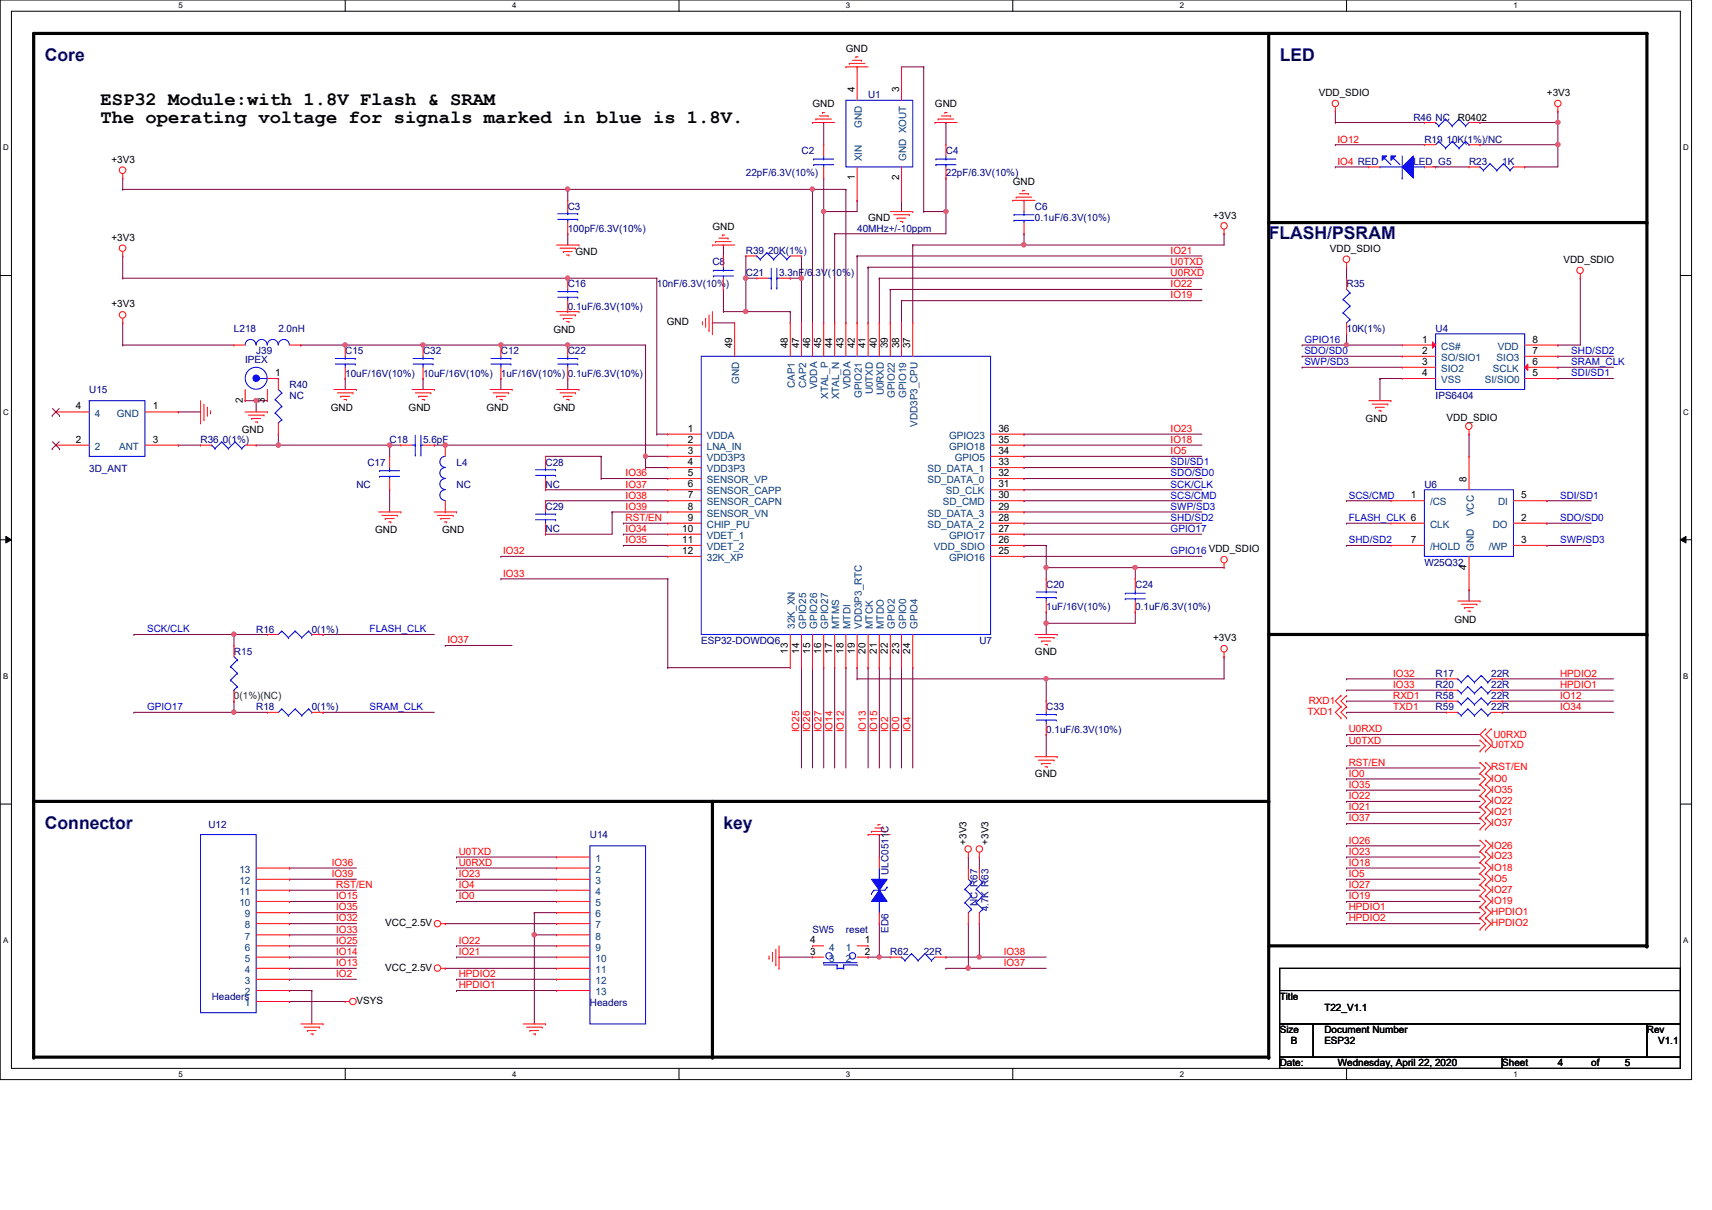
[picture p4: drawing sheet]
<svg xmlns="http://www.w3.org/2000/svg" width="297mm" height="210mm" viewBox="0 0 297 210" stroke-linecap="round" stroke-linejoin="round" font-family="sans-serif">
<defs><g id="words">
<g font-size="3.3">
<text x="17.4" y="18.2">ESP32 Module:with 1.8V Flash &amp; SRAM</text>
<text x="17.4" y="21.4">The operating voltage for signals marked in blue is 1.8V.</text>
</g>
<g font-size="3" fill="#00007f">
<text x="7.8" y="10.6">Core</text>
<text x="222" y="10.6">LED</text>
<text x="220.1" y="41.4">FLASH/PSRAM</text>
<text x="7.8" y="143.8">Connector</text>
<text x="125.5" y="143.8">key</text>
</g>
<g font-size="1.7">
<text x="146.8" y="9">GND</text>
<text x="148.3" y="16" transform="rotate(-90 148.3 16)">4</text>
<text x="156" y="16" transform="rotate(-90 156 16)">3</text>
<text x="228.8" y="16.7">VDD_SDIO</text>
<text x="268.4" y="16.7">+3V3</text>
<text x="141" y="18.6">GND</text>
<text x="162.2" y="18.6">GND</text>
<text x="252.9" y="20.9">R0402</text>
<text x="19.3" y="28.3">+3V3</text>
<text x="148.3" y="31.3" transform="rotate(-90 148.3 31.3)">1</text>
<text x="156" y="31.3" transform="rotate(-90 156 31.3)">2</text>
<text x="175.7" y="32.1">GND</text>
<text x="19.3" y="41.8">+3V3</text>
<text x="123.6" y="39.8">GND</text>
<text x="150.6" y="38.3">GND</text>
<text x="210.5" y="37.9">+3V3</text>
<text x="99.9" y="44.3">GND</text>
<text x="230.8" y="43.7">VDD_SDIO</text>
<text x="271.3" y="45.6">VDD_SDIO</text>
<text x="19.3" y="53.3">+3V3</text>
<text x="96" y="57.8">GND</text>
<text x="115.7" y="56.4">GND</text>
<text x="246.8" y="59.4">1</text>
<text x="265.9" y="59.4">8</text>
<text x="47.7" y="65.2">1</text>
<text x="127" y="60.5" transform="rotate(-90 127 60.5)">49</text>
<text x="136.7" y="60.5" transform="rotate(-90 136.7 60.5)">48</text>
<text x="138.6" y="60.5" transform="rotate(-90 138.6 60.5)">47</text>
<text x="140.5" y="60.5" transform="rotate(-90 140.5 60.5)">46</text>
<text x="142.5" y="60.5" transform="rotate(-90 142.5 60.5)">45</text>
<text x="144.4" y="60.5" transform="rotate(-90 144.4 60.5)">44</text>
<text x="146.3" y="60.5" transform="rotate(-90 146.3 60.5)">43</text>
<text x="148.3" y="60.5" transform="rotate(-90 148.3 60.5)">42</text>
<text x="150.2" y="60.5" transform="rotate(-90 150.2 60.5)">41</text>
<text x="152.1" y="60.5" transform="rotate(-90 152.1 60.5)">40</text>
<text x="154" y="60.5" transform="rotate(-90 154 60.5)">39</text>
<text x="156" y="60.5" transform="rotate(-90 156 60.5)">38</text>
<text x="157.9" y="60.5" transform="rotate(-90 157.9 60.5)">37</text>
<text x="246.8" y="61.4">2</text>
<text x="246.8" y="63.3">3</text>
<text x="246.8" y="65.2">4</text>
<text x="265.9" y="65.2">5</text>
<text x="265.9" y="63.3">6</text>
<text x="265.9" y="61.4">7</text>
<text x="13.2" y="71">4</text>
<text x="26.5" y="71">1</text>
<text x="42.1" y="69.9" transform="rotate(-90 42.1 69.9)">2</text>
<text x="46" y="69.9" transform="rotate(-90 46 69.9)">3</text>
<text x="57.4" y="71.3">GND</text>
<text x="70.9" y="71.3">GND</text>
<text x="84.4" y="71.3">GND</text>
<text x="96" y="71.3">GND</text>
<text x="13.2" y="76.8">2</text>
<text x="26.5" y="76.8">3</text>
<text x="41.9" y="75.2">GND</text>
<text x="119.3" y="74.9">1</text>
<text x="119.3" y="76.8">2</text>
<text x="173.2" y="76.8">35</text>
<text x="173.2" y="74.9">36</text>
<text x="236.9" y="73.2">GND</text>
<text x="251" y="73.1">VDD_SDIO</text>
<text x="119.3" y="78.7">3</text>
<text x="119.3" y="80.7">4</text>
<text x="119.3" y="82.6">5</text>
<text x="173.2" y="82.6">32</text>
<text x="173.2" y="80.7">33</text>
<text x="173.2" y="78.7">34</text>
<text x="254.5" y="83.6" transform="rotate(-90 254.5 83.6)">8</text>
<text x="119.3" y="84.5">6</text>
<text x="119.3" y="86.4">7</text>
<text x="119.3" y="88.4">8</text>
<text x="173.2" y="88.4">29</text>
<text x="173.2" y="86.4">30</text>
<text x="173.2" y="84.5">31</text>
<text x="244.8" y="86.4">1</text>
<text x="263.9" y="86.4">5</text>
<text x="65.1" y="92.5">GND</text>
<text x="76.7" y="92.5">GND</text>
<text x="118.4" y="92.2">10</text>
<text x="118.4" y="94.2">11</text>
<text x="119.3" y="90.3">9</text>
<text x="173.2" y="94.2">26</text>
<text x="173.2" y="92.2">27</text>
<text x="173.2" y="90.3">28</text>
<text x="244.8" y="94.2">7</text>
<text x="263.9" y="90.3">2</text>
<text x="263.9" y="94.2">3</text>
<text x="118.4" y="96.1">12</text>
<text x="173.2" y="96.1">25</text>
<text x="254.5" y="98.8" transform="rotate(-90 254.5 98.8)">4</text>
<text x="252.3" y="108">GND</text>
<text x="136.7" y="113.4" transform="rotate(-90 136.7 113.4)">13</text>
<text x="138.6" y="113.4" transform="rotate(-90 138.6 113.4)">14</text>
<text x="140.5" y="113.4" transform="rotate(-90 140.5 113.4)">15</text>
<text x="142.5" y="113.4" transform="rotate(-90 142.5 113.4)">16</text>
<text x="144.4" y="113.4" transform="rotate(-90 144.4 113.4)">17</text>
<text x="146.3" y="113.4" transform="rotate(-90 146.3 113.4)">18</text>
<text x="148.3" y="113.4" transform="rotate(-90 148.3 113.4)">19</text>
<text x="150.2" y="113.4" transform="rotate(-90 150.2 113.4)">20</text>
<text x="152.1" y="113.4" transform="rotate(-90 152.1 113.4)">21</text>
<text x="154" y="113.4" transform="rotate(-90 154 113.4)">22</text>
<text x="156" y="113.4" transform="rotate(-90 156 113.4)">23</text>
<text x="157.9" y="113.4" transform="rotate(-90 157.9 113.4)">24</text>
<text x="179.6" y="113.6">GND</text>
<text x="210.5" y="111.3">+3V3</text>
<text x="179.6" y="134.8">GND</text>
<text x="167.7" y="146.5" transform="rotate(-90 167.7 146.5)">+3V3</text>
<text x="171.5" y="146.5" transform="rotate(-90 171.5 146.5)">+3V3</text>
<text x="66.8" y="160.7">VCC_2.5V</text>
<text x="140.6" y="165.6">3</text>
<text x="140.6" y="163.7">4</text>
<text x="150.1" y="163.7">1</text>
<text x="150.1" y="165.6">2</text>
<text x="66.8" y="168.4">VCC_2.5V</text>
<text x="222" y="173.4">Title</text>
<text x="61.8" y="174.2">VSYS</text>
<text x="222" y="179.2">Size</text>
<text x="229.8" y="179.2">Document Number</text>
<text x="229.8" y="175.3">T22_V1.1</text>
<text x="285.7" y="179.2">Rev</text>
<text x="222" y="185">Date:</text>
<text x="224" y="181.1">B</text>
<text x="229.8" y="181.1">ESP32</text>
<text x="232.1" y="185">Wednesday, April 22, 2020</text>
<text x="260.6" y="185">Sheet</text>
<text x="270.3" y="185">4</text>
<text x="276.1" y="185">of</text>
<text x="281.9" y="185">5</text>
<text x="287.7" y="181.1">V1.1</text>
</g>
<g font-size="1.7" fill="#00007f">
<text x="150.6" y="17.1">U1</text>
<text x="245.2" y="20.9">R46 NC</text>
<text x="139.1" y="26.7">C2</text>
<text x="164.1" y="26.7">C4</text>
<text x="245.2" y="28.7">LED_G5</text>
<text x="247.1" y="24.8">R19 10K(1%)/NC</text>
<text x="254.9" y="28.7">R23</text>
<text x="260.6" y="28.7">1K</text>
<text x="129.4" y="30.6">22pF/6.3V(10%)</text>
<text x="164.1" y="30.6">22pF/6.3V(10%)</text>
<text x="98.5" y="36.4">C3</text>
<text x="98.5" y="40.2">100pF/6.3V(10%)</text>
<text x="148.7" y="40.2">40MHz+/-10ppm</text>
<text x="179.6" y="36.4">C6</text>
<text x="179.6" y="38.3">0.1uF/6.3V(10%)</text>
<text x="123.6" y="46">C8</text>
<text x="129.4" y="44.1">R39 20K(1%)</text>
<text x="129.4" y="48">C21</text>
<text x="135.2" y="48">3.3nF/6.3V(10%)</text>
<text x="98.5" y="49.9">C16</text>
<text x="98.5" y="53.8">0.1uF/6.3V(10%)</text>
<text x="114" y="49.9">10nF/6.3V(10%)</text>
<text x="233.6" y="49.9">R35</text>
<text x="40.6" y="57.6">L218</text>
<text x="48.3" y="57.6">2.0nH</text>
<text x="233.6" y="57.6">10K(1%)</text>
<text x="249.1" y="57.6">U4</text>
<text x="42.5" y="63">IPEX</text>
<text x="44.4" y="61.5">J39</text>
<text x="59.9" y="61.5">C15</text>
<text x="59.9" y="65.3">10uF/16V(10%)</text>
<text x="73.4" y="61.5">C32</text>
<text x="73.4" y="65.3">10uF/16V(10%)</text>
<text x="86.9" y="61.5">C12</text>
<text x="86.9" y="65.3">1uF/16V(10%) 0.1uF/6.3V(10%)</text>
<text x="98.5" y="61.5">C22</text>
<text x="15.5" y="68.2">U15</text>
<text x="50.2" y="67.3">R40</text>
<text x="50.2" y="69.2">NC</text>
<text x="249.1" y="69.2">IPS6404</text>
<text x="34.8" y="76.9">R36 0(1%)</text>
<text x="67.6" y="76.9">C18</text>
<text x="73.4" y="76.9">5.6pF</text>
<text x="15.5" y="81.9">3D_ANT</text>
<text x="63.8" y="80.8">C17</text>
<text x="79.2" y="80.8">L4</text>
<text x="94.7" y="80.8">C28</text>
<text x="61.8" y="84.6">NC</text>
<text x="79.2" y="84.6">NC</text>
<text x="94.7" y="88.5">C29</text>
<text x="94.7" y="84.6">NC</text>
<text x="247.1" y="84.6">U6</text>
<text x="94.7" y="92.4">NC</text>
<text x="247.1" y="98.1">W25Q32</text>
<text x="181.5" y="102">C20</text>
<text x="181.5" y="105.9">1uF/16V(10%)</text>
<text x="197" y="102">C24</text>
<text x="197" y="105.9">0.1uF/6.3V(10%)</text>
<text x="40.6" y="113.6">R15</text>
<text x="44.4" y="109.7">R16</text>
<text x="54.1" y="109.7">0(1%)</text>
<text x="121.7" y="111.7">ESP32-DOWDQ6</text>
<text x="169.9" y="111.7">U7</text>
<text x="249.1" y="117.4">R17</text>
<text x="249.1" y="119.4">R20</text>
<text x="258.7" y="117.4">22R</text>
<text x="258.7" y="119.4">22R</text>
<text x="44.4" y="123.2">R18</text>
<text x="54.1" y="123.2">0(1%)</text>
<text x="181.5" y="123.2">C33</text>
<text x="249.1" y="121.3">R58</text>
<text x="249.1" y="123.2">R59</text>
<text x="258.7" y="121.3">22R</text>
<text x="258.7" y="123.2">22R</text>
<text x="181.5" y="127.1">0.1uF/6.3V(10%)</text>
<text x="36.1" y="143.7">U12</text>
<text x="102.4" y="145.5">U14</text>
<text x="154.2" y="151.8" transform="rotate(-90 154.2 151.8)">ULC0511C</text>
<text x="141" y="161.8">SW5</text>
<text x="146.8" y="161.8">reset</text>
<text x="154.2" y="161.8" transform="rotate(-90 154.2 161.8)">ED6</text>
<text x="169.6" y="157.1" transform="rotate(-90 169.6 157.1)">NC R67</text>
<text x="171.5" y="158.1" transform="rotate(-90 171.5 158.1)">4.7K R63</text>
<text x="154.5" y="165.7">R62</text>
<text x="160.3" y="165.7">22R</text>
<text x="36.7" y="173.4">Headers</text>
<text x="102.4" y="174.6">Headers</text>
</g>
<g font-size="1.7" fill="#003f7f">
<text x="149.5" y="22.2" transform="rotate(-90 149.5 22.2)">GND</text>
<text x="149.5" y="28" transform="rotate(-90 149.5 28)">XIN</text>
<text x="157.2" y="28" transform="rotate(-90 157.2 28)">GND XOUT</text>
<text x="250.1" y="60.7">CS#</text>
<text x="250.1" y="62.6">SO/SIO1</text>
<text x="250.1" y="64.5">SIO2</text>
<text x="259" y="64.5">SCLK</text>
<text x="259.7" y="62.6">SIO3</text>
<text x="259.9" y="60.7">VDD</text>
<text x="128.3" y="66.6" transform="rotate(-90 128.3 66.6)">GND</text>
<text x="137.9" y="67.3" transform="rotate(-90 137.9 67.3)">CAP1</text>
<text x="139.9" y="67.3" transform="rotate(-90 139.9 67.3)">CAP2</text>
<text x="141.8" y="67.5" transform="rotate(-90 141.8 67.5)">VDDA</text>
<text x="143.7" y="69.2" transform="rotate(-90 143.7 69.2)">XTAL_P</text>
<text x="145.6" y="69.3" transform="rotate(-90 145.6 69.3)">XTAL_N</text>
<text x="147.6" y="67.5" transform="rotate(-90 147.6 67.5)">VDDA</text>
<text x="149.5" y="69" transform="rotate(-90 149.5 69)">GPIO21</text>
<text x="151.4" y="68.4" transform="rotate(-90 151.4 68.4)">U0TXD</text>
<text x="153.4" y="68.6" transform="rotate(-90 153.4 68.6)">U0RXD</text>
<text x="155.3" y="69" transform="rotate(-90 155.3 69)">GPIO22</text>
<text x="157.2" y="69" transform="rotate(-90 157.2 69)">GPIO19</text>
<text x="250.1" y="66.5">VSS</text>
<text x="257.6" y="66.5">SI/SIO0</text>
<text x="16.5" y="72.3">4</text>
<text x="20.3" y="72.3">GND</text>
<text x="122.6" y="76.1">VDDA</text>
<text x="159.2" y="74" transform="rotate(-90 159.2 74)">VDD3P3_CPU</text>
<text x="164.7" y="76.1">GPIO23</text>
<text x="16.5" y="78">2</text>
<text x="20.7" y="78">ANT</text>
<text x="122.6" y="78">LNA_IN</text>
<text x="122.6" y="80">VDD3P3</text>
<text x="122.6" y="81.9">VDD3P3</text>
<text x="122.6" y="83.8">SENSOR_VP</text>
<text x="160.9" y="83.8">SD_DATA_0</text>
<text x="160.9" y="81.9">SD_DATA_1</text>
<text x="164.7" y="78">GPIO18</text>
<text x="165.6" y="80">GPIO5</text>
<text x="122.6" y="85.8">SENSOR_CAPP</text>
<text x="122.6" y="87.7">SENSOR_CAPN</text>
<text x="122.6" y="89.6">SENSOR_VN</text>
<text x="160.9" y="89.6">SD_DATA_3</text>
<text x="163.6" y="87.7">SD_CMD</text>
<text x="164.1" y="85.8">SD_CLK</text>
<text x="248.1" y="87.7">/CS</text>
<text x="255.7" y="89.5" transform="rotate(-90 255.7 89.5)">VCC</text>
<text x="259.9" y="87.7">DI</text>
<text x="122.6" y="91.6">CHIP_PU</text>
<text x="122.6" y="93.5">VDET_1</text>
<text x="122.6" y="95.4">VDET_2</text>
<text x="160.9" y="91.6">SD_DATA_2</text>
<text x="162" y="95.4">VDD_SDIO</text>
<text x="164.7" y="93.5">GPIO17</text>
<text x="248.1" y="91.6">CLK</text>
<text x="248.1" y="95.4">/HOLD</text>
<text x="255.7" y="95.5" transform="rotate(-90 255.7 95.5)">GND</text>
<text x="258.3" y="95.4">/WP</text>
<text x="259" y="91.6">DO</text>
<text x="122.6" y="97.3">32K_XP</text>
<text x="164.7" y="97.3">GPIO16</text>
<text x="137.9" y="109.1" transform="rotate(-90 137.9 109.1)">32K_XN</text>
<text x="139.9" y="109.1" transform="rotate(-90 139.9 109.1)">GPIO25</text>
<text x="141.8" y="109.1" transform="rotate(-90 141.8 109.1)">GPIO26</text>
<text x="143.7" y="109.1" transform="rotate(-90 143.7 109.1)">GPIO27</text>
<text x="145.6" y="109.1" transform="rotate(-90 145.6 109.1)">MTMS</text>
<text x="147.6" y="109.1" transform="rotate(-90 147.6 109.1)">MTDI</text>
<text x="149.5" y="109.1" transform="rotate(-90 149.5 109.1)">VDD3P3_RTC</text>
<text x="151.4" y="109.1" transform="rotate(-90 151.4 109.1)">MTCK</text>
<text x="153.4" y="109.1" transform="rotate(-90 153.4 109.1)">MTDO</text>
<text x="155.3" y="109.1" transform="rotate(-90 155.3 109.1)">GPIO2</text>
<text x="157.2" y="109.1" transform="rotate(-90 157.2 109.1)">GPIO0</text>
<text x="159.2" y="109.1" transform="rotate(-90 159.2 109.1)">GPIO4</text>
<text x="103.3" y="149.5">1</text>
<text x="41.5" y="155.2">11</text>
<text x="41.5" y="153.3">12</text>
<text x="41.5" y="151.4">13</text>
<text x="103.3" y="151.4">2</text>
<text x="103.3" y="153.3">3</text>
<text x="103.3" y="155.2">4</text>
<text x="41.5" y="157.2">10</text>
<text x="42.5" y="161">8</text>
<text x="42.5" y="159.1">9</text>
<text x="103.3" y="157.2">5</text>
<text x="103.3" y="159.1">6</text>
<text x="103.3" y="161">7</text>
<text x="42.5" y="166.8">5</text>
<text x="42.5" y="164.9">6</text>
<text x="42.5" y="163">7</text>
<text x="103.3" y="163">8</text>
<text x="103.3" y="164.9">9</text>
<text x="103.3" y="166.8">10</text>
<text x="143.9" y="166.8">3</text>
<text x="143.9" y="164.9">4</text>
<text x="146.8" y="164.9">1</text>
<text x="146.8" y="166.8">2</text>
<text x="42.5" y="172.6">2</text>
<text x="42.5" y="170.7">3</text>
<text x="42.5" y="168.8">4</text>
<text x="103.3" y="168.8">11</text>
<text x="103.3" y="170.7">12</text>
<text x="103.3" y="172.6">13</text>
<text x="42.5" y="174.5">1</text>
</g>
<g font-size="1.7" fill="#f00">
<text x="232.1" y="24.7">IO12</text>
<text x="232.1" y="28.6">IO4 RED</text>
<text x="203.1" y="47.9">U0RXD</text>
<text x="203.1" y="44">IO21</text>
<text x="203.1" y="46">U0TXD</text>
<text x="203.1" y="49.8">IO22</text>
<text x="203.1" y="51.8">IO19</text>
<text x="203.1" y="76.8">IO18</text>
<text x="203.1" y="74.9">IO23</text>
<text x="108.5" y="82.6">IO36</text>
<text x="203.1" y="78.8">IO5</text>
<text x="108.5" y="88.4">IO39</text>
<text x="108.5" y="84.6">IO37</text>
<text x="108.5" y="86.5">IO38</text>
<text x="108.5" y="90.4">RST/EN</text>
<text x="108.5" y="94.2">IO35</text>
<text x="108.5" y="92.3">IO34</text>
<text x="87.3" y="96.1">IO32</text>
<text x="87.3" y="100">IO33</text>
<text x="77.6" y="111.6">IO37</text>
<text x="241.7" y="117.4">IO32</text>
<text x="241.7" y="119.3">IO33</text>
<text x="270.7" y="119.3">HPDIO1</text>
<text x="270.7" y="117.4">HPDIO2</text>
<text x="226.9" y="124">TXD1</text>
<text x="227.1" y="122.1">RXD1</text>
<text x="241.7" y="121.2">RXD1</text>
<text x="241.7" y="123.2">TXD1</text>
<text x="270.7" y="123.2">IO34</text>
<text x="270.7" y="121.2">IO12</text>
<text x="138.7" y="127" transform="rotate(-90 138.7 127)">IO25</text>
<text x="140.6" y="127" transform="rotate(-90 140.6 127)">IO26</text>
<text x="142.5" y="127" transform="rotate(-90 142.5 127)">IO27</text>
<text x="144.4" y="127" transform="rotate(-90 144.4 127)">IO14</text>
<text x="146.4" y="127" transform="rotate(-90 146.4 127)">IO12</text>
<text x="150.2" y="127" transform="rotate(-90 150.2 127)">IO13</text>
<text x="152.2" y="127" transform="rotate(-90 152.2 127)">IO15</text>
<text x="154.1" y="127" transform="rotate(-90 154.1 127)">IO2</text>
<text x="156" y="127" transform="rotate(-90 156 127)">IO0</text>
<text x="158" y="127" transform="rotate(-90 158 127)">IO4</text>
<text x="234" y="129">U0TXD</text>
<text x="234" y="127">U0RXD</text>
<text x="258.7" y="129.8">U0TXD</text>
<text x="259.1" y="128.1">U0RXD</text>
<text x="234" y="134.7">IO0</text>
<text x="234" y="132.8">RST/EN</text>
<text x="234" y="136.7">IO35</text>
<text x="258.7" y="135.6">IO0</text>
<text x="258.7" y="133.6">RST/EN</text>
<text x="258.7" y="137.5">IO35</text>
<text x="234" y="140.5">IO21</text>
<text x="234" y="138.6">IO22</text>
<text x="234" y="142.5">IO37</text>
<text x="258.7" y="139.4">IO22</text>
<text x="258.7" y="141.4">IO21</text>
<text x="258.7" y="143.3">IO37</text>
<text x="79.6" y="148.3">U0TXD</text>
<text x="234" y="146.3">IO26</text>
<text x="234" y="148.3">IO23</text>
<text x="258.7" y="147.2">IO26</text>
<text x="258.7" y="149.1">IO23</text>
<text x="57.6" y="150.2">IO36</text>
<text x="57.6" y="152.1">IO39</text>
<text x="58.3" y="154.1">RST/EN</text>
<text x="58.3" y="156">IO15</text>
<text x="79.6" y="156">IO0</text>
<text x="79.6" y="152.1">IO23</text>
<text x="79.6" y="150.2">U0RXD</text>
<text x="79.6" y="154.1">IO4</text>
<text x="234" y="156">IO19</text>
<text x="234" y="154.1">IO27</text>
<text x="234" y="152.1">IO5</text>
<text x="234" y="150.2">IO18</text>
<text x="258.7" y="151">IO18</text>
<text x="258.7" y="153">IO5</text>
<text x="258.7" y="154.9">IO27</text>
<text x="58.3" y="161.8">IO33</text>
<text x="58.3" y="157.9">IO35</text>
<text x="58.3" y="159.9">IO32</text>
<text x="234" y="157.9">HPDIO1</text>
<text x="234" y="159.9">HPDIO2</text>
<text x="258.7" y="156.8">IO19</text>
<text x="258.7" y="158.7">HPDIO1</text>
<text x="258.7" y="160.7">HPDIO2</text>
<text x="58.3" y="163.7">IO25</text>
<text x="58.3" y="167.6">IO13</text>
<text x="58.3" y="165.7">IO14</text>
<text x="79.6" y="165.7">IO21</text>
<text x="79.6" y="163.7">IO22</text>
<text x="174.2" y="165.7">IO38</text>
<text x="174.2" y="167.6">IO37</text>
<text x="58.3" y="169.5">IO2</text>
<text x="79.6" y="171.4">HPDIO1</text>
<text x="79.6" y="169.5">HPDIO2</text>
</g>
<g font-size="1.7" fill="#00f">
<text x="226.3" y="59.5">GPIO16</text>
<text x="226.3" y="61.4">SDO/SD0</text>
<text x="226.3" y="63.3">SWP/SD3</text>
<text x="272.6" y="63.3">SRAM_CLK</text>
<text x="272.6" y="61.4">SHD/SD2</text>
<text x="272.6" y="65.3">SDI/SD1</text>
<text x="203.1" y="80.7">SDI/SD1</text>
<text x="203.1" y="82.6">SDO/SD0</text>
<text x="203.1" y="84.6">SCK/CLK</text>
<text x="203.1" y="86.5">SCS/CMD</text>
<text x="203.1" y="88.4">SWP/SD3</text>
<text x="234" y="86.5">SCS/CMD</text>
<text x="270.7" y="86.5">SDI/SD1</text>
<text x="203.1" y="90.4">SHD/SD2</text>
<text x="203.1" y="92.3">GPIO17</text>
<text x="234" y="90.4">FLASH_CLK 6</text>
<text x="234" y="94.2">SHD/SD2</text>
<text x="270.7" y="94.2">SWP/SD3</text>
<text x="270.7" y="90.4">SDO/SD0</text>
<text x="203.1" y="96.1">GPIO16 VDD_SDIO</text>
<text x="25.5" y="109.7">SCK/CLK</text>
<text x="64.1" y="109.7">FLASH_CLK</text>
<text x="25.5" y="123.2">GPIO17</text>
<text x="64.1" y="123.2">SRAM_CLK</text>
</g>
<text font-size="1.7" fill="#007f00" x="40.6" y="121.3">0(1%)(NC)</text>
<g font-size="1.4">
<text x="30.9" y="1.4">5</text>
<text x="88.9" y="1.4">4</text>
<text x="146.8" y="1.4">3</text>
<text x="204.7" y="1.4">2</text>
<text x="262.6" y="1.4">1</text>
<text x=".5" y="26.1">D</text>
<text x="292.1" y="26.1">D</text>
<text x=".5" y="71.9">C</text>
<text x="292.1" y="71.9">C</text>
<text x=".5" y="117.8">B</text>
<text x="292.1" y="117.8">B</text>
<text x=".5" y="163.6">A</text>
<text x="292.1" y="163.6">A</text>
<text x="30.9" y="186.8">5</text>
<text x="88.9" y="186.8">4</text>
<text x="146.8" y="186.8">3</text>
<text x="204.7" y="186.8">2</text>
<text x="262.6" y="186.8">1</text>
</g>
</g></defs>
<path d="M0 0h293.5v187.3h-293.5zM2 1.9h289.5v183.4h-289.5z" fill="none" stroke="#000" stroke-width=".17"/>
<g fill="#fff">
<path d="M30.9 .2h.8v1.5h-.8z"/>
<path d="M30.9 185.5h.8v1.6h-.8z"/>
</g>
<path d="M59.9 0v1.9M59.9 185.3v2" fill="none" stroke="#000" stroke-width=".17"/>
<g fill="#fff">
<path d="M88.9 .2h.7v1.5h-.7z"/>
<path d="M88.9 185.5h.7v1.6h-.7z"/>
</g>
<path d="M117.8 0v1.9M117.8 185.3v2" fill="none" stroke="#000" stroke-width=".17"/>
<g fill="#fff">
<path d="M146.8 .2h.7v1.5h-.7z"/>
<path d="M146.8 185.5h.7v1.6h-.7z"/>
</g>
<path d="M175.7 0v1.9M175.7 185.3v2" fill="none" stroke="#000" stroke-width=".17"/>
<g fill="#fff">
<path d="M204.7 .2h.7v1.5h-.7z"/>
<path d="M204.7 185.5h.7v1.6h-.7z"/>
</g>
<path d="M233.6 0v1.9M233.6 185.3v2" fill="none" stroke="#000" stroke-width=".17"/>
<g fill="#fff">
<path d="M262.6 .2h.8v1.5h-.8z"/>
<path d="M262.6 185.5h.8v1.6h-.8z"/>
<path d="M.5 24.8h1v1.6h-1z"/>
<path d="M292.1 24.8h.9v1.6h-.9z"/>
<path d="M.5 70.7h1v1.5h-1z"/>
<path d="M292.1 70.7h.9v1.5h-.9z"/>
</g>
<path d="M0 47.8h2M291.5 47.8h2" fill="none" stroke="#000" stroke-width=".17"/>
<g fill="#fff">
<path d="M.5 116.5h.9v1.6h-.9z"/>
<path d="M292.1 116.5h.8v1.6h-.8z"/>
</g>
<path d="M0 93.6h2M1 93l1 .6-1 .6zM291.5 93.6l1-.6v1.2zM291.5 93.6h2" fill="none" stroke="#000" stroke-width=".17"/>
<path d="M1 93l1 .6-1 .6zM291.5 93.6l1-.6v1.2z" fill="#000"/>
<g fill="#fff">
<path d="M.5 162.4h.9v1.5h-.9z"/>
<path d="M292.1 162.4h.8v1.5h-.8z"/>
</g>
<path d="M0 139.5h2M291.5 139.5h2" fill="none" stroke="#000" stroke-width=".17"/>
<path d="M220.1 5.8v177.6h-214.3v-177.6h279.9v158.3h-65.6M220.1 38.6h65.6M220.1 110.1h65.6M5.8 139h214.3M123.6 139v44.4" fill="none" stroke="#000" stroke-width=".55"/>
<g fill="#000">
<circle cx="285.7" cy="5.8" r=".28"/>
<circle cx="285.7" cy="38.6" r=".28"/>
<circle cx="285.7" cy="110.1" r=".28"/>
<circle cx="220.1" cy="139" r=".28"/>
<circle cx="285.7" cy="164.1" r=".28"/>
<circle cx="5.8" cy="183.4" r=".28"/>
<circle cx="123.6" cy="183.4" r=".28"/>
<circle cx="220.1" cy="183.4" r=".28"/>
</g>
<path d="M23.2 110.1h.1M23.2 110.1h17.4" fill="none" stroke="#7f003f" stroke-width=".17"/>
<circle cx="40.6" cy="110" r=".38" fill="#f0f"/>
<circle cx="40.6" cy="110" r=".38" fill="none" stroke="#f0f" stroke-width=".17"/>
<path d="M40.6 110.1h.1M40.6 110.1v1.9M40.6 110.1h5.8M23.2 123.6h.1M23.2 123.6h17.4" fill="none" stroke="#7f003f" stroke-width=".17"/>
<circle cx="40.6" cy="123.5" r=".37" fill="#f0f"/>
<circle cx="40.6" cy="123.5" r=".37" fill="none" stroke="#f0f" stroke-width=".17"/>
<path d="M225.9 59.9h.1M225.9 59.9h7.7M56 110.1h.1M56 110.1h19.3M40.6 121.6h.1M40.6 123.6h.1M40.6 121.6v2M40.6 123.6h5.8M56 123.6h.1M56 123.6h19.3" fill="none" stroke="#7f003f" stroke-width=".17"/>
<circle cx="233.6" cy="59.8" r=".37" fill="#f0f"/>
<circle cx="233.6" cy="59.8" r=".37" fill="none" stroke="#f0f" stroke-width=".17"/>
<g fill="none" stroke="#7f003f" stroke-width=".17">
<path d="M98.5 32.9h.1M98.5 32.9h42.5M231.7 25.1h.1M231.7 25.1h15.4M233.6 46.4h.1M233.6 57.9h.1M233.6 59.9h.1M233.6 59.9h9.7M233.6 46.4v1.9M233.6 57.9v2M270.3 59.9h.1M274.2 48.3h.1"/>
<path d="M274.2 48.3v11.6h-3.9M225.9 61.8h.1M225.9 63.7h.1M225.9 63.7h17.4M225.9 61.8h17.4M239.4 65.7h.1M239.4 65.7h3.9M239.4 65.7v3.8M270.3 63.7h.1M270.3 61.8h.1M270.3 65.7h.1M270.3 65.7h9.6"/>
<path d="M270.3 63.7h9.6M270.3 61.8h9.6"/>
</g>
<circle cx="140.9" cy="32.8" r=".38" fill="#f0f"/>
<circle cx="140.9" cy="32.8" r=".38" fill="none" stroke="#f0f" stroke-width=".17"/>
<circle cx="98.5" cy="32.8" r=".38" fill="#f0f"/>
<circle cx="98.5" cy="32.8" r=".38" fill="none" stroke="#f0f" stroke-width=".17"/>
<path d="M21.3 56h.1M21.3 56v3.9M77.3 77.2h.1M77.3 77.2h38.6M67.6 85h.1M67.6 85v3.8M181.5 117.8h.1M181.5 117.8v3.8M212.4 113.9h.1M212.4 113.9v3.9" fill="none" stroke="#7f003f" stroke-width=".17"/>
<circle cx="77.3" cy="77.2" r=".38" fill="#f0f"/>
<circle cx="77.3" cy="77.2" r=".38" fill="none" stroke="#f0f" stroke-width=".17"/>
<g fill="none" stroke="#7f003f" stroke-width=".17">
<path d="M156.4 34.8h.1M156.4 34.8v1.9M164.1 21.3h.1M164.1 21.3v3.8M98.5 40.6h.1M98.5 40.6v1.9M125.5 54.1h.1M125.5 54.1h3.9M137.1 54.1h.1M137.1 54.1v1.9M177.7 40.6h.1M177.7 40.6v1.9"/>
<path d="M212.4 40.6h.1M212.4 40.6v1.9M44.4 77.2h.1M44.4 77.2h3.9M112 79.2h.1M112 79.2h3.9M181.5 108.1h.1M197 106.2h.1M197 106.2v1.9h-15.5"/>
</g>
<circle cx="181.5" cy="108.1" r=".37" fill="#f0f"/>
<circle cx="181.5" cy="108.1" r=".37" fill="none" stroke="#f0f" stroke-width=".17"/>
<g fill="none" stroke="#7f003f" stroke-width=".17">
<path d="M156.4 11.6h.1M156.4 11.6h3.9M160.3 11.6h.1M160.3 11.6v25.1M142.9 36.7h.1M142.9 36.7h5.8M144.8 40.6h.1M144.8 40.6h19.3M30.9 77.2h.1M30.9 77.2h3.9M108.2 90.8h.1M108.2 94.6h.1"/>
<path d="M108.2 90.8h7.7M108.2 94.6h7.7M197 98.5h.1M197 98.5v1.9M197 98.5h15.4M181.5 108.1h.1M181.5 108.1v2"/>
</g>
<circle cx="142.9" cy="36.7" r=".37" fill="#f0f"/>
<circle cx="142.9" cy="36.7" r=".37" fill="none" stroke="#f0f" stroke-width=".17"/>
<path d="M160.3 36.7h.1M160.3 36.7h3.8M164.1 36.7h.1M164.1 36.7v3.9M181.5 98.5h.1M181.5 98.5v1.9M181.5 106.2h.1M181.5 106.2v1.9M181.5 127.4h.1M181.5 127.4v3.9" fill="none" stroke="#7f003f" stroke-width=".17"/>
<circle cx="164.1" cy="36.7" r=".37" fill="#f0f"/>
<circle cx="164.1" cy="36.7" r=".37" fill="none" stroke="#f0f" stroke-width=".17"/>
<path d="M177.7 94.6h.1M177.7 94.6h3.8M181.5 94.6h.1M181.5 98.5h.1M181.5 94.6v3.9M181.5 98.5h15.5" fill="none" stroke="#7f003f" stroke-width=".17"/>
<circle cx="196.9" cy="98.4" r=".37" fill="#f0f"/>
<circle cx="196.9" cy="98.4" r=".37" fill="none" stroke="#f0f" stroke-width=".17"/>
<circle cx="181.5" cy="98.4" r=".37" fill="#f0f"/>
<circle cx="181.5" cy="98.4" r=".37" fill="none" stroke="#f0f" stroke-width=".17"/>
<g fill="none" stroke="#7f003f" stroke-width=".17">
<path d="M86.9 59.9h.1M86.9 59.9h11.6M125.5 50.2h.1M125.5 50.2v3.9M129.4 48.3h.1M129.4 48.3v5.8M139.1 48.3h.1M139.1 48.3v7.7M86.9 65.7h.1M86.9 65.7v1.9M94.7 79.2h.1M94.7 79.2h9.6"/>
<path d="M108.2 92.7h.1M108.2 92.7h7.7"/>
</g>
<circle cx="129.4" cy="54" r=".37" fill="#f0f"/>
<circle cx="129.4" cy="54" r=".37" fill="none" stroke="#f0f" stroke-width=".17"/>
<circle cx="129.4" cy="48.3" r=".38" fill="#f0f"/>
<circle cx="129.4" cy="48.3" r=".38" fill="none" stroke="#f0f" stroke-width=".17"/>
<path d="M129.4 54.1h.1M129.4 48.3h.1M129.4 44.4h.1M129.4 54.1h7.7M129.4 48.3h1.9M129.4 44.4v3.9M137.1 48.3h.1M139.1 44.4h.1M139.1 44.4v3.9h-2M98.5 65.7h.1M98.5 65.7v1.9" fill="none" stroke="#7f003f" stroke-width=".17"/>
<circle cx="139" cy="48.3" r=".38" fill="#f0f"/>
<circle cx="139" cy="48.3" r=".38" fill="none" stroke="#f0f" stroke-width=".17"/>
<g fill="none" stroke="#7f003f" stroke-width=".17">
<path d="M98.5 32.9h.1M98.5 32.9v1.9M73.4 59.9h.1M73.4 59.9h13.5M73.4 65.7h.1M73.4 65.7v1.9M75.3 77.2h.1M75.3 77.2h2M104.3 79.2h.1M104.3 79.2v3.8M177.7 79.2h.1M177.7 77.2h.1"/>
<path d="M177.7 75.3h.1M177.7 77.2h30.8M177.7 79.2h30.8M177.7 75.3h30.8M254.9 75.3h.1M254.9 75.3v3.9M94.7 92.7h.1M94.7 92.7h11.5M177.7 96.5h.1M177.7 81.1h.1M177.7 83h.1M177.7 85h.1"/>
<path d="M177.7 86.9h.1M177.7 88.8h.1M177.7 90.8h.1M177.7 92.7h.1M177.7 92.7h30.8M177.7 96.5h30.8M177.7 81.1h30.8M177.7 83h30.8M177.7 85h30.8M177.7 86.9h30.8M177.7 88.8h30.8M177.7 90.8h30.8"/>
<path d="M233.6 90.8h.1M233.6 86.9h.1M233.6 94.6h.1M233.6 86.9h7.7M233.6 90.8h7.7M233.6 94.6h7.7M268.4 94.6h.1M268.4 94.6h7.7M139.1 115.8h.1M139.1 115.8v17.4M141 115.8h.1M141 115.8v17.4"/>
<path d="M142.9 115.8h.1M142.9 115.8v17.4M144.8 115.8h.1M144.8 115.8v17.4M146.8 115.8h.1M146.8 115.8v17.4M152.6 115.8h.1M152.6 115.8v17.4"/>
</g>
<circle cx="86.9" cy="59.8" r=".37" fill="#f0f"/>
<circle cx="86.9" cy="59.8" r=".37" fill="none" stroke="#f0f" stroke-width=".17"/>
<circle cx="73.4" cy="59.8" r=".37" fill="#f0f"/>
<circle cx="73.4" cy="59.8" r=".37" fill="none" stroke="#f0f" stroke-width=".17"/>
<path d="M59.9 59.9h.1M59.9 59.9h13.5M59.9 65.7h.1M59.9 65.7v1.9M268.4 86.9h.1M268.4 90.8h.1M268.4 86.9h7.7M268.4 90.8h7.7M150.6 115.8h.1M150.6 115.8v17.4M154.5 115.8h.1M154.5 115.8v17.4" fill="none" stroke="#7f003f" stroke-width=".17"/>
<circle cx="59.9" cy="59.8" r=".37" fill="#f0f"/>
<circle cx="59.9" cy="59.8" r=".37" fill="none" stroke="#f0f" stroke-width=".17"/>
<path d="M158.4 42.5h.1M158.4 42.5h19.3M44.4 69.5h.1M44.4 69.5h2" fill="none" stroke="#7f003f" stroke-width=".17"/>
<circle cx="44.4" cy="69.5" r=".37" fill="#f0f"/>
<circle cx="44.4" cy="69.5" r=".37" fill="none" stroke="#f0f" stroke-width=".17"/>
<path d="M98.5 48.3h.1M98.5 48.3h15.5M44.4 69.5h.1M44.4 69.5v2" fill="none" stroke="#7f003f" stroke-width=".17"/>
<circle cx="98.5" cy="48.3" r=".38" fill="#f0f"/>
<circle cx="98.5" cy="48.3" r=".38" fill="none" stroke="#f0f" stroke-width=".17"/>
<path d="M21.3 44.4h.1M21.3 48.3h.1M21.3 44.4v3.9M21.3 48.3h77.2M112 59.9h.1M112 59.9v19.3" fill="none" stroke="#7f003f" stroke-width=".17"/>
<circle cx="112" cy="79.1" r=".37" fill="#f0f"/>
<circle cx="112" cy="79.1" r=".37" fill="none" stroke="#f0f" stroke-width=".17"/>
<g fill="none" stroke="#7f003f" stroke-width=".17">
<path d="M141 32.9h.1M141 32.9v23.1M141 32.9h5.8M142.9 36.7h.1M142.9 30.9h.1M142.9 30.9v25.1M146.8 32.9h.1M146.8 32.9v23.1M148.7 34.8h.1M148.7 34.8v1.9M164.1 30.9h.1M164.1 30.9v5.8"/>
<path d="M114 48.3h.1M114 48.3v27M123.6 56h.1M123.6 56h3.9M125.5 42.5h.1M125.5 42.5v1.9M144.8 40.6h.1M144.8 40.6v15.4M158.4 42.5h.1M158.4 42.5v13.5M112 79.2h.1M112 79.2v1.9"/>
<path d="M114 75.3h.1M114 75.3h1.9M86.9 96.5h.1M86.9 96.5h29M106.2 88.8h.1M106.2 88.8v3.9M112 81.1h.1M112 81.1h3.9M86.9 100.4h.1M86.9 100.4h29M115.9 100.4h.1M115.9 115.8h.1"/>
<path d="M115.9 100.4v15.4M115.9 115.8h21.2M148.7 115.8h.1M148.7 117.8h.1M148.7 115.8v2M148.7 117.8h63.7M156.4 115.8h.1M156.4 115.8v17.4M158.4 115.8h.1M158.4 115.8v17.4M181.5 117.8h.1"/>
</g>
<circle cx="181.5" cy="117.7" r=".37" fill="#f0f"/>
<circle cx="181.5" cy="117.7" r=".37" fill="none" stroke="#f0f" stroke-width=".17"/>
<g fill="none" stroke="#7f003f" stroke-width=".17">
<path d="M148.7 44.4h.1M148.7 44.4h59.8M148.7 44.4v11.6M150.6 46.4h.1M150.6 46.4h57.9M150.6 46.4v9.6M152.6 48.3h.1M152.6 48.3h55.9M152.6 48.3v7.7M154.5 50.2h.1M154.5 50.2h54M154.5 50.2v5.8"/>
<path d="M156.4 52.2h.1M156.4 52.2h52.1M177.7 42.5h.1M177.7 42.5h34.7"/>
</g>
<circle cx="177.6" cy="42.5" r=".38" fill="#f0f"/>
<circle cx="177.6" cy="42.5" r=".38" fill="none" stroke="#f0f" stroke-width=".17"/>
<path d="M21.3 30.9h.1M21.3 32.9h.1M21.3 30.9v2M21.3 32.9h77.2M98.5 59.9h.1M98.5 59.9h13.5M156.4 52.2h.1M156.4 52.2v3.8" fill="none" stroke="#7f003f" stroke-width=".17"/>
<circle cx="98.5" cy="59.8" r=".37" fill="#f0f"/>
<circle cx="98.5" cy="59.8" r=".37" fill="none" stroke="#f0f" stroke-width=".17"/>
<path d="M142.9 21.3h.1M142.9 21.3v3.8M48.3 75.3h.1M48.3 77.2h.1M48.3 75.3v1.9M48.3 77.2h19.3" fill="none" stroke="#7f003f" stroke-width=".17"/>
<circle cx="67.6" cy="77.2" r=".38" fill="#f0f"/>
<circle cx="67.6" cy="77.2" r=".38" fill="none" stroke="#f0f" stroke-width=".17"/>
<circle cx="48.3" cy="77.2" r=".38" fill="#f0f"/>
<circle cx="48.3" cy="77.2" r=".38" fill="none" stroke="#f0f" stroke-width=".17"/>
<g fill="none" stroke="#7f003f" stroke-width=".17">
<path d="M231.7 19.3h.1M231.7 19.3v2M270.3 19.3h.1M270.3 19.3v2h-13.5M231.7 21.3h.1M231.7 21.3h15.4M256.8 21.3h.1M30.9 71.5h.1M30.9 71.5h3.9M67.6 77.2h.1M67.6 77.2h2M67.6 77.2v2"/>
<path d="M254.9 102.3h.1M254.9 102.3v2M233.6 129.4h.1M233.6 127.4h.1M233.6 135.1h.1M233.6 133.2h.1M233.6 121.6h.1M233.6 123.6h.1M233.6 129.4h23.2M233.6 127.4h23.2M233.6 135.1h23.2M233.6 133.2h23.2"/>
<path d="M233.6 121.6h17.4M233.6 123.6h17.4M50.2 154.4h.1M50.2 150.6h.1M50.2 152.5h.1M50.2 158.3h.1M50.2 154.4h11.6M50.2 150.6h11.6M50.2 152.5h11.6M50.2 158.3h11.6M233.6 158.3h.1M233.6 146.7h.1"/>
<path d="M233.6 156.4h.1M233.6 154.4h.1M233.6 152.5h.1M233.6 150.6h.1M233.6 148.7h.1M233.6 154.4h23.2M233.6 150.6h23.2M233.6 152.5h23.2M233.6 158.3h23.2M233.6 146.7h23.2M233.6 156.4h23.2M233.6 148.7h23.2"/>
<path d="M50.2 173.7h.1M50.2 164.1h.1M50.2 162.2h.1M50.2 160.2h.1M50.2 173.7h9.7M50.2 164.1h11.6M50.2 162.2h11.6M50.2 160.2h11.6M169.9 166h.1M169.9 166h11.6M233.6 160.2h.1M233.6 160.2h23.2"/>
</g>
<circle cx="169.9" cy="166" r=".37" fill="#f0f"/>
<circle cx="169.9" cy="166" r=".37" fill="none" stroke="#f0f" stroke-width=".17"/>
<g fill="none" stroke="#7f003f" stroke-width=".17">
<path d="M169.9 148.7h.1M169.9 148.7v1.9M50.2 168h.1M50.2 166h.1M50.2 166h11.6M50.2 168h11.6M79.2 171.8h.1M79.2 169.9h.1M79.2 171.8h17.4M79.2 169.9h17.4M152.6 166h.1M152.6 166h1.9"/>
<path d="M164.1 166h.1M169.9 160.2h.1M169.9 160.2v5.8h-5.8"/>
</g>
<circle cx="152.5" cy="166" r=".37" fill="#f0f"/>
<circle cx="152.5" cy="166" r=".37" fill="none" stroke="#f0f" stroke-width=".17"/>
<g fill="none" stroke="#7f003f" stroke-width=".17">
<path d="M256.8 25.1h.1M270.3 21.3h.1M270.3 21.3v3.8h-13.5M233.6 117.8h.1M233.6 119.7h.1M233.6 117.8h17.4M233.6 119.7h17.4M260.6 119.7h.1M260.6 117.8h.1M260.6 117.8h19.3M260.6 119.7h19.3M233.6 137.1h.1"/>
<path d="M233.6 137.1h23.2M79.2 156.4h.1M79.2 152.5h.1M79.2 150.6h.1M79.2 148.7h.1M79.2 154.4h.1M79.2 156.4h17.4M79.2 152.5h17.4M79.2 150.6h17.4M79.2 148.7h17.4M79.2 154.4h17.4M92.7 158.3h.1"/>
<path d="M92.7 158.3h3.9M50.2 169.9h.1M50.2 171.8h.1M50.2 169.9h11.6M50.2 171.8h3.9M54.1 171.8h.1M54.1 171.8v5.8M77.3 168h.1M77.3 160.2h.1M77.3 168h19.3M77.3 160.2h19.3M79.2 166h.1"/>
<path d="M79.2 164.1h.1M79.2 166h17.4M79.2 164.1h17.4M135.2 166h.1M135.2 166h5.8"/>
</g>
<circle cx="270.3" cy="21.2" r=".37" fill="#f0f"/>
<circle cx="270.3" cy="21.2" r=".37" fill="none" stroke="#f0f" stroke-width=".17"/>
<g fill="none" stroke="#7f003f" stroke-width=".17">
<path d="M94.7 85h.1M94.7 86.9h.1M94.7 85h21.2M94.7 86.9h21.2M104.3 83h.1M104.3 83h11.6M106.2 88.8h.1M106.2 88.8h9.7M77.3 112h.1M77.3 112h11.6M233.6 139h.1M233.6 139h23.2"/>
<path d="M260.6 123.6h.1M260.6 121.6h.1M260.6 123.6h19.3M260.6 121.6h19.3M233.6 140.9h.1M233.6 142.9h.1M233.6 140.9h23.2M233.6 142.9h23.2M168 168h.1M168 168h13.5"/>
</g>
<circle cx="168" cy="167.9" r=".38" fill="#f0f"/>
<circle cx="168" cy="167.9" r=".38" fill="none" stroke="#f0f" stroke-width=".17"/>
<g fill="none" stroke="#7f003f" stroke-width=".17">
<path d="M231.7 29h.1M231.7 29h5.8M249.1 29h.1M249.1 29h5.8M264.5 29h.1M270.3 25.1h.1M270.3 25.1v3.9h-5.8M21.3 59.9h.1M21.3 59.9h19.3M50.2 156.4h.1M50.2 156.4h11.6M152.6 144.8h.1"/>
<path d="M152.6 144.8v3.9M168 148.7h.1M168 148.7v1.9M152.6 160.2h.1M152.6 160.2v5.8M164.1 168h.1M168 160.2h.1M168 160.2v7.8h-3.9"/>
</g>
<circle cx="270.3" cy="25.1" r=".37" fill="#f0f"/>
<circle cx="270.3" cy="25.1" r=".37" fill="none" stroke="#f0f" stroke-width=".17"/>
<path d="M52.2 59.9h.1M52.2 59.9h7.7M42.5 69.5h.1M42.5 69.5h1.9M92.7 162.2h.1M92.7 162.2v15.4M150.6 166h.1M150.6 166h2" fill="none" stroke="#7f003f" stroke-width=".17"/>
<circle cx="92.7" cy="162.2" r=".37" fill="#f0f"/>
<circle cx="92.7" cy="162.2" r=".37" fill="none" stroke="#f0f" stroke-width=".17"/>
<path d="M92.7 158.3h.1M92.7 158.3v3.9M92.7 162.2h.1M92.7 162.2h3.9" fill="none" stroke="#7f003f" stroke-width=".17"/>
<g fill="none" stroke="#f00" stroke-width=".17">
<path d="M142.7 19.5h.1M142.7 19.5h.4M146.8 11.6h.1M146.8 11.6h3.8M147.4 11h.1M147.4 11h2.7M147.9 10.5h1.6M148.5 9.9h.1M148.5 9.9h.4M149.5 10.5h.1M164 19.5h.1M164 19.5h.3"/>
<path d="M231.7 19.3h.1M231.7 18.5v.8M270.3 19.3h.1M270.3 18.5v.8M21.3 30.9h.1M21.3 30.1v.8M141 21.3h.1M141 21.3h3.8M141.6 20.7h.1M141.6 20.7h2.7M142.2 20.1h1.5M143.7 20.1h.1"/>
<path d="M154.5 36.7h3.9M155.1 37.3h2.7M155.7 37.8h.1M155.7 37.8h1.5M156.2 38.4h.4M156.6 38.4h.1M157.8 37.3h.1M158.4 36.7h.1M162.2 21.3h.1M162.2 21.3h3.9M162.8 20.7h.1M162.8 20.7h2.7"/>
<path d="M163.4 20.1h1.5M164.9 20.1h.1M175.7 34.8h.1M175.7 34.8h3.9M176.3 34.2h.1M176.3 34.2h2.7M176.9 33.6h1.5M177.5 33h.1M177.5 33h.3M178.4 33.6h.1M212.4 39.8v.8M21.3 44.4h.1"/>
<path d="M21.3 56h.1M21.3 43.6v.8M21.3 55.2v.8M40.6 59.9h.1M40.6 59.9h1.9M50.2 59.9h2M52.2 59.9h.1M96.6 42.5h3.9M96.6 54.1h3.9M97.2 43.1h2.7M97.2 54.7h2.7M97.7 43.6h.1"/>
<path d="M97.7 55.2h.1M97.7 43.6h1.6M97.7 55.2h1.6M98.3 44.2h.4M98.3 55.8h.4M98.5 59.9h.1M98.5 59.9v1.9M98.7 44.2h.1M98.7 55.8h.1M99.9 43.1h.1M99.9 54.7h.1M100.5 42.5h.1"/>
<path d="M100.5 54.1h.1M121.9 56.2h.1M121.9 55.8v.4M122.4 55.2h.1M122.4 55.2v1.6M123 57.4h.1M123 54.7v2.7M123.6 57.9h.1M123.6 42.5h.1M123.6 42.5h3.9M123.6 54.1v3.8M124.2 41.9h.1"/>
<path d="M124.2 41.9h2.7M124.8 41.3h1.5M125.3 40.8h.1M125.3 40.8h.4M126.3 41.3h.1M212.4 40.6h.1M233.6 46.4h.1M233.6 45.6v.8M274.2 48.3h.1M274.2 47.5v.8M34.8 73.4h.1M34.8 69.5v3.9"/>
<path d="M35.4 72.8h.1M35.4 70.1v2.7M36 70.7h.1M36 70.7v1.5M36.5 71.6h.1M36.5 71.2v.4M42.5 71.5h3.9M43.1 72h2.7M43.7 72.6h.1M43.7 72.6h1.5M44.3 73.2h.4M44.7 73.2h.1"/>
<path d="M45.8 72h.1M46.4 71.5h.1M58 67.6h3.8M58.5 68.2h2.8M59.1 68.7h.1M59.1 68.7h1.6M59.7 69.3h.4M60.1 69.3h.1M61.3 68.2h.1M61.8 67.6h.1M67.6 79.2h.1M67.6 79.2v1.9"/>
<path d="M71.5 67.6h3.8M72 68.2h2.8M72.6 68.7h.1M72.6 68.7h1.6M73.2 69.3h.4M73.6 69.3h.1M74.8 68.2h.1M75.3 67.6h.1M85 67.6h3.9M85.6 68.2h2.7M86.1 68.7h.1M86.1 68.7h1.6"/>
<path d="M86.7 69.3h.4M87.1 69.3h.1M88.3 68.2h.1M88.9 67.6h.1M96.6 67.6h3.9M97.2 68.2h2.7M97.7 68.7h.1M97.7 68.7h1.6M98.3 69.3h.4M98.5 65.7h.1M98.5 63.7v2M98.7 69.3h.1"/>
<path d="M99.9 68.2h.1M100.5 67.6h.1M237.5 69.5h3.8M238.1 70.1h2.7M238.7 70.7h.1M238.7 70.7h1.5M239.2 71.2h.4M239.6 71.2h.1M240.8 70.1h.1M241.3 69.5h.1M254.9 75.3h.1M254.9 74.5v.8"/>
<path d="M65.7 88.8h3.9M66.2 89.4h2.8M66.8 90h.1M66.8 90h1.6M67.4 90.6h.4M67.6 85h.1M67.6 83v2M67.8 90.6h.1M69 89.4h.1M69.6 88.8h.1M75.3 88.8h3.9M75.9 89.4h2.7"/>
<path d="M76.5 90h.1M76.5 90h1.6M77.1 90.6h.4M77.5 90.6h.1M78.6 89.4h.1M79.2 88.8h.1M212.4 98.5h.1M212.4 97.7v.8M40.6 112h.1M40.6 112v1.9M40.6 119.7v1.9M179.6 110.1h3.8"/>
<path d="M180.2 110.6h2.7M180.8 111.2h.1M180.8 111.2h1.5M181.3 111.8h.4M181.5 100.4h.1M181.5 106.2h.1M181.5 100.4v1.9M181.5 104.3v1.9M181.7 111.8h.1M182.9 110.6h.1M183.4 110.1h.1M212.4 113.9h.1"/>
<path d="M212.4 113.2v.7M251 117.8h.1M251 117.8h1.9M252.9 104.3h3.9M253.5 104.8h2.7M254.1 105.4h.1M254.1 105.4h1.5M254.7 106h.4M255.1 106h.1M256.2 104.8h.1M256.8 104.3h.1M258.7 117.8h1.9"/>
<path d="M260.6 117.8h.1M40.6 121.6h.1M179.6 131.3h3.8M180.2 131.9h2.7M180.8 132.5h.1M180.8 132.5h1.5M181.3 133h.4M181.7 133h.1M182.9 131.9h.1M183.4 131.3h.1M232.7 122.6h.1M232.7 124.5h.1"/>
<path d="M232.7 120.6h.1M232.7 122.6l-1 1 1 .9M232.7 120.6l-1 1 1 1M233.6 122.6h.1M233.6 124.5h.1M233.6 120.6h.1M233.6 122.6l-.9 1 .9 .9M233.6 120.6l-.9 1 .9 1M251 121.6h.1M251 121.6h1.9M256.8 136.1h.1M256.8 134.2h.1"/>
<path d="M256.8 132.2h.1M256.8 138h.1M256.8 140h.1M256.8 130.3h.1M256.8 128.4h.1M256.8 134.2l1 .9-1 1M256.8 132.2l1 1-1 1M256.8 136.1l1 1-1 .9M256.8 138l1 1-1 1M256.8 140l1 .9-1 1M256.8 128.4l1 1-1 .9M257.8 126.4h.1"/>
<path d="M257.8 128.4h.1M257.8 136.1h.1M257.8 134.2h.1M257.8 132.2h.1M257.8 138h.1M257.8 140h.1M257.8 130.3h.1M257.8 126.4l-1 1 1.9 2-.9 .9M257.8 134.2l.9 .9-.9 1M257.8 132.2l.9 1-.9 1M257.8 136.1l.9 1-.9 .9M257.8 138l.9 1-.9 1"/>
<path d="M257.8 140l.9 .9-.9 1M258.7 128.4h.1M258.7 126.4h.1M258.7 126.4l-.9 1 .9 1M258.7 121.6h1.9M260.6 121.6h.1M150.6 144.8h.1M150.6 144.8h3.9M151.2 144.2h.1M151.2 144.2h2.7M151.8 143.6h1.5M152.4 143h.1"/>
<path d="M152.4 143h.3M153.3 143.6h.1M168 148.7h.1M168 147.9v.8M169.9 148.7h.1M169.9 147.9v.8M256.8 141.9h.1M256.8 143.8h.1M256.8 147.7h.1M256.8 145.8h.1M256.8 149.6h.1M256.8 151.6h.1"/>
<path d="M256.8 153.5h.1M256.8 155.4h.1M256.8 157.4h.1M256.8 159.3h.1M256.8 141.9l1 1-1 .9M256.8 145.8l1 .9-1 1M256.8 147.7l1 1-1 .9M256.8 149.6l1 1-1 1M256.8 151.6l1 .9-1 1M256.8 153.5l1 .9-1 1M256.8 155.4l1 1-1 1M256.8 157.4l1 .9-1 1"/>
<path d="M256.8 159.3l1 .9-1 1M257.8 141.9h.1M257.8 143.8h.1M257.8 147.7h.1M257.8 145.8h.1M257.8 149.6h.1M257.8 151.6h.1M257.8 153.5h.1M257.8 155.4h.1M257.8 157.4h.1M257.8 159.3h.1M257.8 149.6l.9 1-.9 1"/>
<path d="M257.8 141.9l.9 1-.9 .9M257.8 145.8l.9 .9-.9 1M257.8 147.7l.9 1-.9 .9M257.8 151.6l.9 .9-.9 1M257.8 153.5l.9 .9-.9 1M257.8 155.4l.9 1-.9 1M257.8 157.4l.9 .9-.9 1M257.8 159.3l.9 .9-.9 1M52.2 177.6h3.8M52.7 178.2h2.8M53.3 178.8h.1M53.3 178.8h1.6"/>
<path d="M53.9 179.4h.4M54.3 179.4h.1M55.5 178.2h.1M56 177.6h.1M59.9 173.7h.1M59.9 173.7h.8M76.5 168h.8M76.5 160.2h.8M77.3 168h.1M77.3 160.2h.1M90.8 177.6h3.9M91.4 178.2h2.7"/>
<path d="M91.9 178.8h.1M91.9 178.8h1.6M92.5 179.4h.4M92.9 179.4h.1M94.1 178.2h.1M94.7 177.6h.1M133.4 166.2h.1M133.4 165.8v.4M134 165.3h.1M134 165.3v1.5M134.6 167.4h.1M134.6 164.7v2.7"/>
<path d="M135.2 168h.1M135.2 164.1v3.9M256.8 161.2h.1M257.8 161.2h.1"/>
<circle cx="231.7" cy="17.9" r=".56"/>
<circle cx="270.3" cy="17.9" r=".56"/>
<circle cx="21.3" cy="29.5" r=".57"/>
<circle cx="212.4" cy="39.2" r=".56"/>
<circle cx="21.3" cy="54.6" r=".57"/>
<circle cx="21.3" cy="43.1" r=".56"/>
<circle cx="233.6" cy="45" r=".57"/>
<circle cx="274.1" cy="46.9" r=".56"/>
<circle cx="254.8" cy="73.9" r=".56"/>
<circle cx="212.4" cy="97.1" r=".56"/>
<circle cx="212.4" cy="112.5" r=".56"/>
<circle cx="168" cy="147.3" r=".56"/>
<circle cx="169.9" cy="147.3" r=".56"/>
<circle cx="61.2" cy="173.7" r=".56"/>
<circle cx="75.9" cy="167.9" r=".56"/>
<circle cx="75.9" cy="160.2" r=".56"/>
</g>
<path d="M222 168h69.5v3.8h-69.5zM222 171.8h69.5v5.8h-69.5zM222 177.6h5.8v5.8h-5.8zM227.8 177.6h57.9v5.8h-57.9zM285.7 177.6h5.8v5.8h-5.8zM222 183.4h38.6v1.9h-38.6zM260.6 183.4h30.9v1.9h-30.9z" fill="none" stroke="#000" stroke-width=".17"/>
<g fill="none" stroke="#00f" stroke-width=".17">
<path d="M42.5 59.9a.93 .93 0 0 1 1-1 .93 .93 0 0 1 .9 1M44.4 59.9a.95 .95 0 0 1 1-1 .95 .95 0 0 1 1 1M46.4 59.9a.93 .93 0 0 1 .9-1 .93 .93 0 0 1 1 1 .97 .97 0 0 1 .9-1 .97 .97 0 0 1 1 1M96.8 63.2h3.4M96.8 62.2h3.4M98.5 62.2h.1M98.5 63.2h.1M98.5 61.8v.4M98.5 63.2v.5M100.2 63.2h.1M100.2 62.2h.1M65.9 81.7h.1"/>
<path d="M65.9 82.6h.1M65.9 81.7h3.4M65.9 82.6h3.4M67.6 82.6h.1M67.6 81.7h.1M67.6 81.1v.6M67.6 82.6v.4M40 115.7h.1M40 118h.1M40 115.7l1.2 1.1M40 118l1.2 1.1M40.6 119.7h.1"/>
<path d="M40.6 113.9l.6 .6M41.2 114.5h.1M41.2 116.8h.1M41.2 119.1h.1M41.2 114.5l-1.2 1.2M41.2 116.8l-1.2 1.2M41.2 119.1l-.6 .6M179.8 103.7h3.5M179.8 102.7h3.5M181.5 102.7h.1M181.5 103.7h.1M181.5 102.3v.4"/>
<path d="M181.5 103.7v.6M183.3 103.7h.1M183.3 102.7h.1M252.9 117.8h.1M252.9 117.8l.6 .6M253.5 118.4h.1M254.7 117.2h.1M254.7 117.2l1.1 1.2M254.7 117.2l-1.2 1.2M255.8 118.4h.1M257 117.2h.1M257 117.2l1.1 1.2"/>
<path d="M257 117.2l-1.2 1.2M258.1 118.4h.1M258.7 117.8l-.6 .6M252.9 121.6h.1M252.9 121.6l.6 .6M253.5 122.2h.1M254.7 121.1h.1M254.7 121.1l1.1 1.1M254.7 121.1l-1.2 1.1M255.8 122.2h.1M257 121.1h.1M257 121.1l1.1 1.1"/>
<path d="M257 121.1l-1.2 1.1M258.1 122.2h.1M258.7 121.6l-.6 .6"/>
</g>
<path d="M243.3 29l1.9-1.9v3.8z" fill="#00f"/>
<path d="M243.3 29l1.9-1.9v3.8z" fill="none" stroke="#00f" stroke-width=".17"/>
<path d="M241.3 27.1h.8l-.8 .7z" fill="#00f"/>
<path d="M241.3 27.1h.8l-.8 .7z" fill="none" stroke="#00f" stroke-width=".17"/>
<path d="M239.8 27.1h.8l-.8 .7z" fill="#00f"/>
<g fill="none" stroke="#00f" stroke-width=".17">
<path d="M146.8 17.4h11.6v11.6h-11.6zM141.2 27.6h.1M141.2 28.6h.1M141.2 27.6h3.4M141.2 28.6h3.4M142.9 28.6h.1M142.9 27.6h.1M142.9 27.1v.5M142.9 28.6v.4M162.4 27.6h.1M162.4 28.6h.1M162.4 27.6h3.5"/>
<path d="M162.4 28.6h3.5M164.1 28.6h.1M164.1 27.6h.1M164.1 27.1v.5M164.1 28.6v.4M175.9 37.3h.1M175.9 38.2h.1M175.9 37.3h3.5M175.9 38.2h3.5M177.7 38.2h.1M177.7 37.3h.1M177.7 36.7v.6"/>
<path d="M177.7 38.2v.4M239.4 29h.1M239.4 29h3.9M239.8 27.1h.8l-.8 .7zM240.2 27.4h.1M240.2 27.4l1.1 1.2M241.8 27.4h.1M241.8 27.4l1.1 1.2M243.3 30.9h.1M243.3 27.1v3.8M245.2 29h1.9M247.1 29h.1"/>
<path d="M249.1 21.3h.1M249.1 21.3l.5 .5M249.6 24.6h.1M249.6 21.8h.1M249.6 24.6l-.5 .5M249.6 24.6l1.2 1.1M250.8 25.7h.1M250.8 20.7h.1M250.8 20.7l1.2 1.1M250.8 20.7l-1.2 1.1M252 24.6h.1M252 21.8h.1"/>
<path d="M252 24.6l-1.2 1.1M252 24.6l1.1 1.1M253.1 25.7h.1M253.1 20.7h.1M253.1 20.7l1.2 1.1M253.1 20.7l-1.1 1.1M254.3 24.6h.1M254.3 21.8h.1M254.3 24.6l-1.2 1.1M254.3 24.6l.6 .5M254.9 25.1h.1M254.9 21.3l-.6 .5"/>
<path d="M256.8 29h.1M256.8 29l.6 .5M257.4 29.5h.1M258.5 28.4h.1M258.5 28.4l1.2 1.1M258.5 28.4l-1.1 1.1M259.7 29.5h.1M260.9 28.4h.1M260.9 28.4l1.1 1.1M260.9 28.4l-1.2 1.1M262 29.5h.1M262.6 29l-.6 .5"/>
<path d="M96.8 51.6h3.4M96.8 50.6h3.4M98.5 50.6h.1M98.5 51.6h.1M98.5 50.2v.4M98.5 51.6v.6M100.2 51.6h.1M100.2 50.6h.1M123.8 46.9h.1M123.8 47.9h.1M123.8 46.9h3.5M123.8 47.9h3.5"/>
<path d="M125.5 47.9h.1M125.5 46.9h.1M125.5 46.4v.5M125.5 47.9v.4M131.3 44.4h.1M131.3 44.4l.6 .6M131.9 45h.1M133.1 43.9h.1M133.1 43.9l1.1 1.1M133.1 43.9l-1.2 1.1M134.2 45h.1M135.4 43.9h.1"/>
<path d="M135.4 43.9l1.1 1.1M135.4 43.9l-1.2 1.1M136.5 45h.1M137.1 44.4l-.6 .6M15.5 69.5h9.6v9.7h-9.6zM36.7 77.2h.1M36.7 77.2l.6 .6M37.3 77.8h.1M38.5 76.7h.1M38.5 76.7l1.1 1.1M38.5 76.7l-1.2 1.1M39.6 77.8h.1"/>
<path d="M40.8 76.7h.1M40.8 76.7l1.1 1.1M40.8 76.7l-1.2 1.1M41.9 77.8h.1M42.5 77.2l-.6 .6M71.7 63.2h3.4M71.7 62.2h3.4M73.4 62.2h.1M73.4 63.2h.1M73.4 61.8v.4M73.4 63.2v.5M75.1 63.2h.1"/>
<path d="M75.1 62.2h.1M85.2 63.2h3.4M85.2 62.2h3.4M86.9 62.2h.1M86.9 63.2h.1M86.9 61.8v.4M86.9 63.2v.5M88.6 63.2h.1M88.6 62.2h.1M92.9 90.2h3.5M92.9 89.2h3.5M94.7 89.2h.1"/>
<path d="M94.7 90.2h.1M94.7 88.8v.4M94.7 90.2v.6M96.4 90.2h.1M96.4 89.2h.1M247.1 85h15.5v11.5h-15.5zM48.9 109.5h.1M48.9 109.5l-.6 .6M48.9 109.5l1.1 1.1M50 110.6h.1M51.2 109.5h.1M51.2 109.5l-1.2 1.1"/>
<path d="M51.2 109.5l1.2 1.1M52.4 110.6h.1M53.5 109.5h.1M53.5 109.5l-1.1 1.1M53.5 109.5l.6 .6M54.1 110.1h.1M195.2 102.9h.1M195.2 103.9h.1M195.2 102.9h3.5M195.2 103.9h3.5M197 103.9h.1M197 102.9h.1"/>
<path d="M197 102.3v.6M197 103.9v.4M252.9 119.7h.1M252.9 119.7l.6 .6M254.7 119.1h.1M254.7 119.1l1.1 1.2M254.7 119.1l-1.2 1.2M257 119.1h.1M257 119.1l1.1 1.2M257 119.1l-1.2 1.2M258.7 119.7l-.6 .6M48.9 123h.1"/>
<path d="M48.9 123l-.6 .6M48.9 123l1.1 1.1M50 124.1h.1M51.2 123h.1M51.2 123l-1.2 1.1M51.2 123l1.2 1.1M52.4 124.1h.1M53.5 123h.1M53.5 123l-1.1 1.1M53.5 123l.6 .6M54.1 123.6h.1M252.9 123.6h.1"/>
<path d="M252.9 123.6l.6 .5M253.5 120.3h.1M253.5 124.1h.1M254.7 123h.1M254.7 123l1.1 1.1M254.7 123l-1.2 1.1M255.8 120.3h.1M255.8 124.1h.1M257 123h.1M257 123l1.1 1.1M257 123l-1.2 1.1M258.1 120.3h.1"/>
<path d="M258.1 124.1h.1M258.7 123.6l-.6 .5M102.4 146.7h9.6v30.9h-9.6zM167.4 154.3h.1M167.4 156.6h.1M167.4 154.3l1.2 1.1M167.4 156.6l1.2 1.1M168 158.3h.1M168 152.5l.6 .6M168.6 153.1h.1M168.6 155.4h.1M168.6 157.7h.1"/>
<path d="M168.6 153.1l-1.2 1.2M168.6 155.4l-1.2 1.2M168.6 157.7l-.6 .6M156.4 166h.1M156.4 166l.6 .6M157 166.6h.1M158.2 165.4h.1M158.2 165.4l1.1 1.2M158.2 165.4l-1.2 1.2M159.3 166.6h.1M160.5 165.4h.1M160.5 165.4l1.1 1.2"/>
<path d="M160.5 165.4l-1.2 1.2M161.6 166.6h.1M162.2 166l-.6 .6"/>
</g>
<g fill="none" stroke="#f00" stroke-width=".17">
<path d="M148.7 11.6h.1M148.7 11.6v5.8M156.4 11.6h.1M156.4 11.6v5.8M142.9 30.9h.1M142.9 25.1h.1M142.9 25.1v2M142.9 29v1.9M148.7 34.8h.1M148.7 29v5.8M156.4 34.8h.1M156.4 29v5.8"/>
<path d="M164.1 30.9h.1M164.1 25.1h.1M164.1 25.1v2M164.1 29v1.9M177.7 34.8h.1M177.7 34.8v1.9M177.7 38.6v2M237.5 29h.1M237.5 29h1.9M247.1 25.1h.1M247.1 21.3h.1M247.1 29h2"/>
<path d="M247.1 25.1h2M247.1 21.3h2M249.1 29h.1M254.9 29h.1M254.9 29h1.9M254.9 25.1h1.9M254.9 21.3h1.9M256.8 25.1h.1M256.8 21.3h.1M262.6 29h1.9M264.5 29h.1M73.4 59.9h.1"/>
<path d="M73.4 59.9v1.9M86.9 59.9h.1M86.9 59.9v1.9M98.5 48.3h.1M98.5 54.1h.1M98.5 48.3v1.9M98.5 52.2v1.9M125.5 50.2h.1M125.5 44.4h.1M125.5 44.4v2M125.5 48.3v1.9M129.4 44.4h.1"/>
<path d="M129.4 44.4h1.9M137.1 44.4h2M139.1 44.4h.1M177.7 40.6h.1M9.7 77.2h.1M9.7 71.5h.1M9.7 77.2h5.8M9.7 71.5h5.8M25.1 77.2h5.8M25.1 71.5h5.8M30.9 77.2h.1M30.9 71.5h.1"/>
<path d="M34.8 77.2h.1M34.8 77.2h1.9M42.5 77.2h1.9M44.4 77.2h.1M73.4 65.7h.1M73.4 63.7v2M86.9 65.7h.1M86.9 63.7v2M254.9 79.2h.1M254.9 79.2v5.8M94.7 86.9h.1M94.7 92.7h.1"/>
<path d="M94.7 86.9v1.9M94.7 90.8v1.9M241.3 86.9h.1M241.3 90.8h.1M241.3 94.6h.1M241.3 86.9h5.8M241.3 90.8h5.8M241.3 94.6h5.8M254.9 96.5v5.8M262.6 86.9h5.8M262.6 90.8h5.8M262.6 94.6h5.8"/>
<path d="M268.4 90.8h.1M268.4 94.6h.1M268.4 86.9h.1M46.4 110.1h.1M46.4 110.1h1.9M54.1 110.1h1.9M56 110.1h.1M197 106.2h.1M197 100.4h.1M197 100.4v1.9M197 104.3v1.9M251 119.7h.1"/>
<path d="M251 119.7h1.9M254.9 102.3h.1M258.7 119.7h1.9M260.6 119.7h.1M46.4 123.6h.1M46.4 123.6h1.9M54.1 123.6h1.9M56 123.6h.1M251 123.6h.1M251 123.6h1.9M258.7 123.6h1.9M260.6 123.6h.1"/>
<path d="M96.6 148.7h.1M96.6 150.6h.1M96.6 152.5h.1M96.6 154.4h.1M96.6 156.4h.1M96.6 158.3h.1M96.6 148.7h5.8M96.6 150.6h5.8M96.6 152.5h5.8M96.6 154.4h5.8M96.6 156.4h5.8M96.6 158.3h5.8"/>
<path d="M168 150.6h.1M168 150.6v1.9M168 158.3v1.9M96.6 160.2h.1M96.6 162.2h.1M96.6 164.1h.1M96.6 166h.1M96.6 168h.1M96.6 169.9h.1M96.6 171.8h.1M96.6 160.2h5.8M96.6 162.2h5.8"/>
<path d="M96.6 164.1h5.8M96.6 166h5.8M96.6 168h5.8M96.6 169.9h5.8M96.6 171.8h5.8M154.5 166h.1M154.5 166h1.9M162.2 166h1.9M164.1 166h.1M168 160.2h.1"/>
</g>
<path d="M9.1 77.9h.1M9.1 72.1h.1M9.1 76.6l1.2 1.3M9.1 70.9l1.2 1.2M10.3 76.6l-1.2 1.3M10.3 70.9l-1.2 1.2M10.3 77.9h.1M10.3 72.1h.1" fill="none" stroke="#7f3f00" stroke-width=".17"/>
<circle cx="44.4" cy="65.6" r=".56" fill="#00f"/>
<g fill="none" stroke="#00f" stroke-width=".17">
<path d="M249.1 57.9h15.4v9.7h-15.4zM45 65.7h.1M45 65.7h1.4M169.4 154.3h.1M169.4 156.6h.1M169.4 154.3l1.1 1.1M169.4 156.6l1.1 1.1M169.9 158.3h.1M169.9 152.5l.6 .6M170.5 153.1h.1M170.5 155.4h.1M170.5 157.7h.1"/>
<path d="M170.5 153.1l-1.1 1.2M170.5 155.4l-1.1 1.2M170.5 157.7l-.6 .6"/>
<circle cx="44.4" cy="65.6" r=".56"/>
<circle cx="44.4" cy="65.6" r="1.9"/>
</g>
<path d="M42.5 69.5h.1M42.5 67.6v1.9M46.4 69.5h.1M46.4 65.7h1.9M46.4 67.6v1.9M48.3 65.7h.1M169.9 150.6h.1M169.9 150.6v1.9M169.9 158.3v1.9M169.9 160.2h.1" fill="none" stroke="#f00" stroke-width=".17"/>
<path d="M248.5 59.3l.6 .6-.6 .5z" fill="#f00"/>
<path d="M243.3 59.9h.1M243.3 59.9h5.8M248.5 59.3l.6 .6-.6 .5zM243.3 61.8h.1M243.3 63.7h.1M243.3 65.7h.1M243.3 61.8h5.8M243.3 63.7h5.8M243.3 65.7h5.8M264.5 65.7h5.8M270.3 65.7h.1" fill="none" stroke="#f00" stroke-width=".17"/>
<path d="M264.5 63.7l.6-.5v1.1z" fill="#f00"/>
<g fill="none" stroke="#f00" stroke-width=".17">
<path d="M98.5 34.8h.1M98.5 34.8v1.9M98.5 38.6v2M59.9 59.9h.1M59.9 59.9v1.9M98.5 40.6h.1M127.5 56h.1M127.5 56v5.8M131.3 48.3h.1M131.3 48.3h2M135.2 48.3h1.9M137.1 48.3h.1"/>
<path d="M137.1 56h.1M137.1 56v5.8M139.1 56h.1M139.1 56v5.8M141 56h.1M141 56v5.8M142.9 56h.1M142.9 56v5.8M144.8 56h.1M144.8 56v5.8M146.8 56h.1M146.8 56v5.8"/>
<path d="M148.7 56h.1M148.7 56v5.8M150.6 56h.1M150.6 56v5.8M152.6 56h.1M152.6 56v5.8M154.5 56h.1M154.5 56v5.8M156.4 56h.1M156.4 56v5.8M158.4 56h.1M158.4 56v5.8"/>
<path d="M233.6 48.3h.1M233.6 57.9h.1M233.6 48.3v1.9M233.6 56v1.9M264.5 59.9h5.8M270.3 59.9h.1M48.3 65.7h.1M48.3 75.3h.1M48.3 65.7v1.9M48.3 73.4v1.9M59.9 65.7h.1M59.9 63.7v2"/>
<path d="M69.6 77.2h.1M69.6 77.2h1.9M73.4 77.2h1.9M75.3 77.2h.1M77.3 77.2h.1M77.3 77.2v2M94.7 79.2h.1M94.7 79.2v1.9M115.9 75.3h.1M115.9 77.2h.1M115.9 79.2h.1M115.9 77.2h5.8"/>
<path d="M115.9 75.3h5.8M115.9 79.2h5.8M171.9 77.2h5.8M171.9 75.3h5.8M171.9 79.2h5.8M177.7 79.2h.1M177.7 77.2h.1M177.7 75.3h.1M264.5 63.7l.6-.5v1.1zM264.5 63.7h5.8M264.5 61.8h5.8M270.3 63.7h.1"/>
<path d="M270.3 61.8h.1M77.3 88.8h.1M77.3 86.9v1.9M94.7 85h.1M94.7 83v2M115.9 81.1h.1M115.9 83h.1M115.9 85h.1M115.9 86.9h.1M115.9 88.8h.1M115.9 90.8h.1M115.9 92.7h.1"/>
<path d="M115.9 94.6h.1M115.9 96.5h.1M115.9 81.1h5.8M115.9 83h5.8M115.9 85h5.8M115.9 86.9h5.8M115.9 88.8h5.8M115.9 90.8h5.8M115.9 92.7h5.8M115.9 94.6h5.8M115.9 96.5h5.8M171.9 81.1h5.8"/>
<path d="M171.9 83h5.8M171.9 85h5.8M171.9 86.9h5.8M171.9 88.8h5.8M171.9 90.8h5.8M171.9 92.7h5.8M171.9 94.6h5.8M171.9 96.5h5.8M177.7 94.6h.1M177.7 96.5h.1M177.7 92.7h.1M177.7 90.8h.1"/>
<path d="M177.7 88.8h.1M177.7 86.9h.1M177.7 85h.1M177.7 83h.1M177.7 81.1h.1M137.1 115.8h.1M137.1 110.1v5.7M139.1 115.8h.1M139.1 110.1v5.7M141 115.8h.1M141 110.1v5.7M142.9 115.8h.1"/>
<path d="M142.9 110.1v5.7M144.8 115.8h.1M144.8 110.1v5.7M146.8 115.8h.1M146.8 110.1v5.7M148.7 115.8h.1M148.7 110.1v5.7M150.6 115.8h.1M150.6 110.1v5.7M152.6 115.8h.1M152.6 110.1v5.7M154.5 115.8h.1"/>
<path d="M154.5 110.1v5.7M156.4 115.8h.1M156.4 110.1v5.7M158.4 115.8h.1M158.4 110.1v5.7M44.4 158.3h5.8M44.4 156.4h5.8M44.4 154.4h5.8M44.4 152.5h5.8M44.4 150.6h5.8M50.2 158.3h.1M50.2 156.4h.1"/>
<path d="M50.2 154.4h.1M50.2 152.5h.1M50.2 150.6h.1M44.4 173.7h5.8M44.4 171.8h5.8M44.4 169.9h5.8M44.4 168h5.8M44.4 166h5.8M44.4 164.1h5.8M44.4 162.2h5.8M44.4 160.2h5.8M50.2 173.7h.1"/>
<path d="M50.2 171.8h.1M50.2 169.9h.1M50.2 168h.1M50.2 166h.1M50.2 164.1h.1M50.2 162.2h.1M50.2 160.2h.1M141 166h.1M141 164.1h.1M141 166h1.9M141 164.1h1.9M148.7 166h1.9"/>
<path d="M148.7 164.1h1.9M150.6 164.1h.1M150.6 166h.1"/>
</g>
<g fill="none" stroke="#00f" stroke-width=".17">
<path d="M96.8 38.1h3.4M96.8 37.1h3.4M98.5 37.1h.1M98.5 38.1h.1M98.5 36.7v.4M98.5 38.1v.5M100.2 38.1h.1M100.2 37.1h.1M133.3 48.3h.5M133.8 50h.1M133.8 48.3h.1M133.8 46.5v3.5"/>
<path d="M134.8 48.3h.1M134.8 50h.1M134.8 48.3h.4M134.8 46.5v3.5M233 51.9h.1M233 54.3h.1M233 51.9l1.2 1.2M233 54.3l1.2 1.1M233.6 56h.1M233.6 50.2l.6 .6M234.2 50.8h.1M234.2 53.1h.1"/>
<path d="M234.2 55.4h.1M234.2 50.8l-1.2 1.1M234.2 53.1l-1.2 1.2M234.2 55.4l-.6 .6M47.7 69.3h.1M47.7 71.6h.1M47.7 69.3l1.2 1.2M47.7 71.6l1.2 1.2M48.3 73.4h.1M48.3 67.6l.6 .6M48.9 68.2h.1M48.9 70.5h.1"/>
<path d="M48.9 72.8h.1M48.9 68.2l-1.2 1.1M48.9 70.5l-1.2 1.1M48.9 72.8l-.6 .6M58.2 63.2h3.4M58.2 62.2h3.4M59.9 62.2h.1M59.9 63.2h.1M59.9 61.8v.4M59.9 63.2v.5M61.6 63.2h.1M61.6 62.2h.1"/>
<path d="M71.5 77.2h.5M72 79h.1M72 77.2h.1M72 75.5v3.5M73 77.2h.1M73 79h.1M73 77.2h.4M73 75.5v3.5M77.3 79.2a.95 .95 0 0 0-1 .9 .95 .95 0 0 0 1 1M121.7 61.8h50.2v48.3h-50.2zM77.3 81.1a.93 .93 0 0 0-1 .9 .93 .93 0 0 0 1 1M77.3 83a.95 .95 0 0 0-1 1 .95 .95 0 0 0 1 .9"/>
<path d="M77.3 85a.93 .93 0 0 0-1 .9 .93 .93 0 0 0 1 .9M92.9 82.5h3.5M92.9 81.5h3.5M94.7 81.5h.1M94.7 82.5h.1M94.7 81.1v.4M94.7 82.5v.5M96.4 82.5h.1M96.4 81.5h.1M34.8 144.8h9.6v30.9h-9.6zM151.6 154.4h.1M151.6 154.4h1.9"/>
<path d="M152.6 152.5h.1M152.6 158.3h.1M152.6 150.6v1.9M152.6 156.4v1.9M142.9 167h.1M142.9 167.4h2.3M142.9 167h5.8M145.2 168h.1M145.2 167.4h.1M145.2 167.4v.6M145.2 168h1.2M146.4 168h.1"/>
<path d="M146.4 167.4h.1M146.4 167.4v.6M146.4 167.4h2.3M148.7 167.4h.1"/>
<circle cx="143.8" cy="165.8" r=".56"/>
<circle cx="147.9" cy="165.8" r=".56"/>
</g>
<path d="M151.2 152.5h2.7l-1.3 1.9z" fill-rule="evenodd" fill="#00f"/>
<path d="M151.2 152.5h2.7l-1.3 1.9zM151.2 155h.1M151.6 154.4l-.4 .6M153.9 153.9h.1M153.9 153.9l-.4 .5" fill="none" stroke="#00f" stroke-width=".17"/>
<path d="M152.6 154.4l1.3 2h-2.7z" fill-rule="evenodd" fill="#00f"/>
<path d="M179.8 124.9h3.5M179.8 124h3.5M181.5 124h.1M181.5 124.9h.1M181.5 123.6v.4M181.5 124.9v.6M183.3 124.9h.1M183.3 124h.1M152.6 154.4l1.3 2h-2.7z" fill="none" stroke="#00f" stroke-width=".17"/>
<path d="M181.5 121.6h.1M181.5 127.4h.1M181.5 121.6v2M181.5 125.5v1.9M152.6 148.7h.1M152.6 148.7v1.9M152.6 158.3v1.9M152.6 160.2h.1" fill="none" stroke="#f00" stroke-width=".17"/>
<circle cx="40.6" cy="110" r=".38" fill="#f0f"/>
<circle cx="40.6" cy="110" r=".38" fill="none" stroke="#f0f" stroke-width=".17"/>
<circle cx="40.6" cy="123.5" r=".37" fill="#f0f"/>
<circle cx="40.6" cy="123.5" r=".37" fill="none" stroke="#f0f" stroke-width=".17"/>
<circle cx="233.6" cy="59.8" r=".37" fill="#f0f"/>
<circle cx="233.6" cy="59.8" r=".37" fill="none" stroke="#f0f" stroke-width=".17"/>
<circle cx="140.9" cy="32.8" r=".38" fill="#f0f"/>
<circle cx="140.9" cy="32.8" r=".38" fill="none" stroke="#f0f" stroke-width=".17"/>
<circle cx="98.5" cy="32.8" r=".38" fill="#f0f"/>
<circle cx="98.5" cy="32.8" r=".38" fill="none" stroke="#f0f" stroke-width=".17"/>
<circle cx="77.3" cy="77.2" r=".38" fill="#f0f"/>
<circle cx="77.3" cy="77.2" r=".38" fill="none" stroke="#f0f" stroke-width=".17"/>
<circle cx="181.5" cy="108.1" r=".37" fill="#f0f"/>
<circle cx="181.5" cy="108.1" r=".37" fill="none" stroke="#f0f" stroke-width=".17"/>
<circle cx="142.9" cy="36.7" r=".37" fill="#f0f"/>
<circle cx="142.9" cy="36.7" r=".37" fill="none" stroke="#f0f" stroke-width=".17"/>
<circle cx="164.1" cy="36.7" r=".37" fill="#f0f"/>
<circle cx="164.1" cy="36.7" r=".37" fill="none" stroke="#f0f" stroke-width=".17"/>
<circle cx="196.9" cy="98.4" r=".37" fill="#f0f"/>
<circle cx="196.9" cy="98.4" r=".37" fill="none" stroke="#f0f" stroke-width=".17"/>
<circle cx="181.5" cy="98.4" r=".37" fill="#f0f"/>
<circle cx="181.5" cy="98.4" r=".37" fill="none" stroke="#f0f" stroke-width=".17"/>
<circle cx="129.4" cy="54" r=".37" fill="#f0f"/>
<circle cx="129.4" cy="54" r=".37" fill="none" stroke="#f0f" stroke-width=".17"/>
<circle cx="129.4" cy="48.3" r=".38" fill="#f0f"/>
<circle cx="129.4" cy="48.3" r=".38" fill="none" stroke="#f0f" stroke-width=".17"/>
<circle cx="139" cy="48.3" r=".38" fill="#f0f"/>
<circle cx="139" cy="48.3" r=".38" fill="none" stroke="#f0f" stroke-width=".17"/>
<circle cx="86.9" cy="59.8" r=".37" fill="#f0f"/>
<circle cx="86.9" cy="59.8" r=".37" fill="none" stroke="#f0f" stroke-width=".17"/>
<circle cx="73.4" cy="59.8" r=".37" fill="#f0f"/>
<circle cx="73.4" cy="59.8" r=".37" fill="none" stroke="#f0f" stroke-width=".17"/>
<circle cx="59.9" cy="59.8" r=".37" fill="#f0f"/>
<circle cx="59.9" cy="59.8" r=".37" fill="none" stroke="#f0f" stroke-width=".17"/>
<circle cx="44.4" cy="69.5" r=".37" fill="#f0f"/>
<circle cx="44.4" cy="69.5" r=".37" fill="none" stroke="#f0f" stroke-width=".17"/>
<circle cx="98.5" cy="48.3" r=".38" fill="#f0f"/>
<circle cx="98.5" cy="48.3" r=".38" fill="none" stroke="#f0f" stroke-width=".17"/>
<circle cx="112" cy="79.1" r=".37" fill="#f0f"/>
<circle cx="112" cy="79.1" r=".37" fill="none" stroke="#f0f" stroke-width=".17"/>
<circle cx="181.5" cy="117.7" r=".37" fill="#f0f"/>
<circle cx="181.5" cy="117.7" r=".37" fill="none" stroke="#f0f" stroke-width=".17"/>
<circle cx="177.6" cy="42.5" r=".38" fill="#f0f"/>
<circle cx="177.6" cy="42.5" r=".38" fill="none" stroke="#f0f" stroke-width=".17"/>
<circle cx="98.5" cy="59.8" r=".37" fill="#f0f"/>
<circle cx="98.5" cy="59.8" r=".37" fill="none" stroke="#f0f" stroke-width=".17"/>
<circle cx="67.6" cy="77.2" r=".38" fill="#f0f"/>
<circle cx="67.6" cy="77.2" r=".38" fill="none" stroke="#f0f" stroke-width=".17"/>
<circle cx="48.3" cy="77.2" r=".38" fill="#f0f"/>
<circle cx="48.3" cy="77.2" r=".38" fill="none" stroke="#f0f" stroke-width=".17"/>
<circle cx="169.9" cy="166" r=".37" fill="#f0f"/>
<circle cx="169.9" cy="166" r=".37" fill="none" stroke="#f0f" stroke-width=".17"/>
<circle cx="152.5" cy="166" r=".37" fill="#f0f"/>
<circle cx="152.5" cy="166" r=".37" fill="none" stroke="#f0f" stroke-width=".17"/>
<circle cx="270.3" cy="21.2" r=".37" fill="#f0f"/>
<circle cx="270.3" cy="21.2" r=".37" fill="none" stroke="#f0f" stroke-width=".17"/>
<circle cx="168" cy="167.9" r=".38" fill="#f0f"/>
<circle cx="168" cy="167.9" r=".38" fill="none" stroke="#f0f" stroke-width=".17"/>
<circle cx="270.3" cy="25.1" r=".37" fill="#f0f"/>
<circle cx="270.3" cy="25.1" r=".37" fill="none" stroke="#f0f" stroke-width=".17"/>
<circle cx="92.7" cy="162.2" r=".37" fill="#f0f"/>
<circle cx="92.7" cy="162.2" r=".37" fill="none" stroke="#f0f" stroke-width=".17"/>
<use href="#words"/>
</svg>
